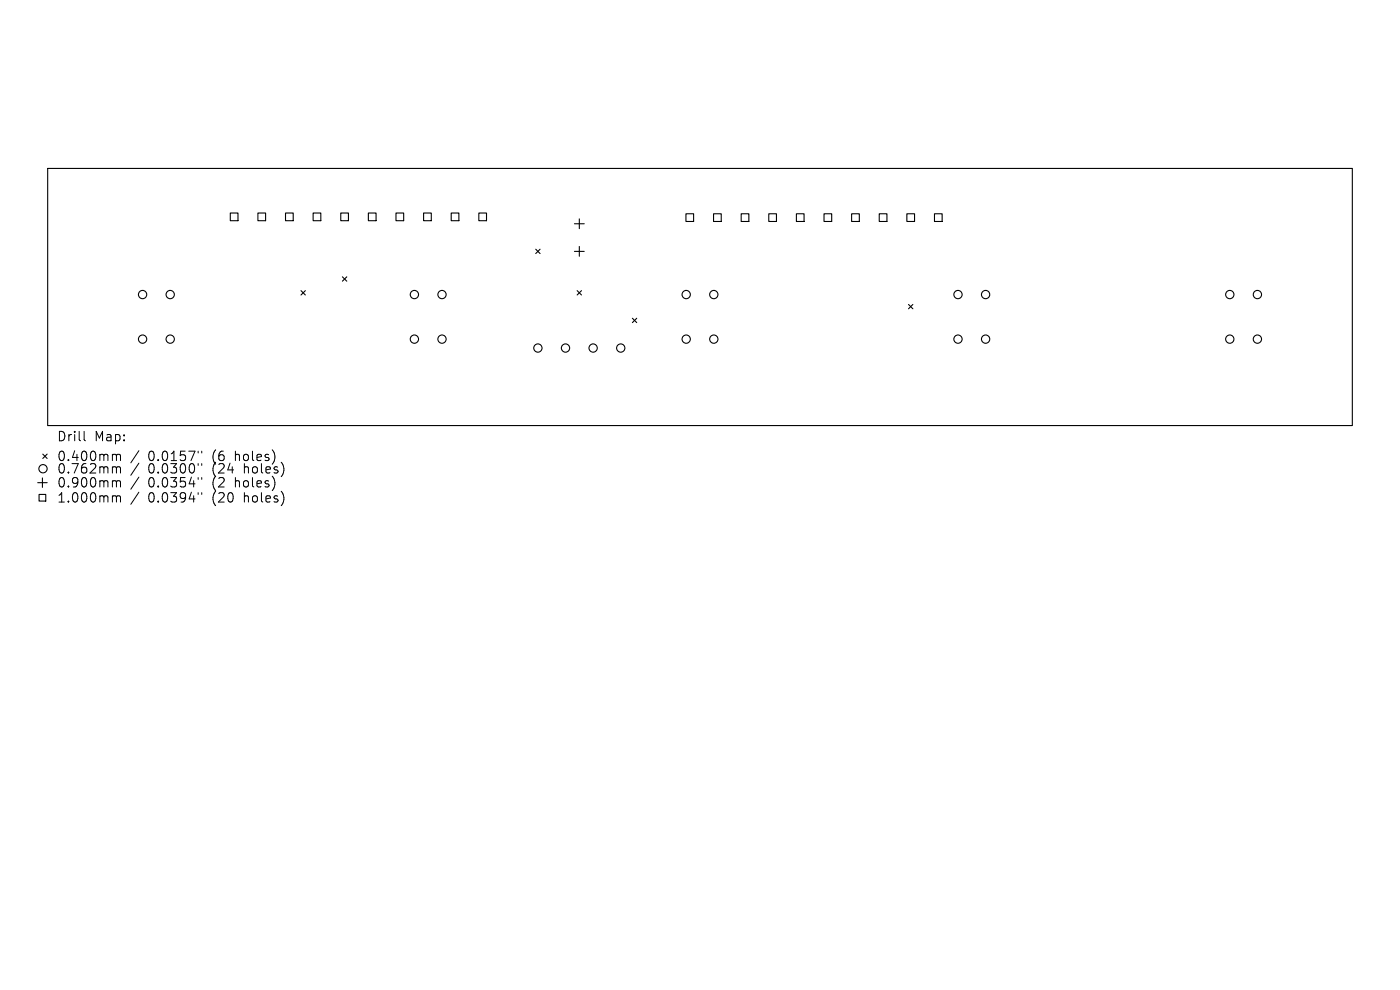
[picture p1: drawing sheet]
<svg xmlns="http://www.w3.org/2000/svg" width="297mm" height="210mm" viewBox="0 0 297 210" stroke-linecap="round" stroke-linejoin="round" font-family="sans-serif">
<defs><g id="words">
<g font-size="2.8">
<text x="12" y="93.9">Drill</text>
<text x="20" y="93.9">Map:</text>
<text x="12" y="98.1">0.400mm</text>
<text x="12" y="100.7">0.762mm</text>
<text x="31.4" y="98.1">0.0157&quot;</text>
<text x="31.4" y="100.7">0.0300&quot;</text>
<text x="45.2" y="98.1">(6</text>
<text x="45.2" y="100.7">(24</text>
<text x="50.1" y="98.1">holes)</text>
<text x="52" y="100.7">holes)</text>
<text x="12" y="103.7">0.900mm</text>
<text x="12" y="106.9">1.000mm</text>
<text x="31.4" y="103.7">0.0354&quot;</text>
<text x="31.4" y="106.9">0.0394&quot;</text>
<text x="45.2" y="103.7">(2</text>
<text x="45.2" y="106.9">(20</text>
<text x="50.1" y="103.7">holes)</text>
<text x="52" y="106.9">holes)</text>
</g>
</g></defs>
<g fill="none" stroke="#000" stroke-width=".23">
<path d="M10.1 35.7h276.8v54.6h-276.8zM48.9 45.2h1.6v1.6h-1.6zM54.7 45.2h1.6v1.6h-1.6zM60.6 45.2h1.6v1.6h-1.6zM66.4 45.2h1.7v1.6h-1.7zM72.3 45.2h1.6v1.6h-1.6zM72.6 58.7l1 .9M73.6 58.7l-1 .9M78.1 45.2h1.7v1.6h-1.7zM84 45.2h1.6v1.6h-1.6zM89.9 45.2h1.6v1.6h-1.6zM95.7 45.2h1.7v1.6h-1.7z"/>
<path d="M101.6 45.2h1.6v1.6h-1.6zM113.7 52.9l.9 .9M114.6 52.9l-.9 .9M121.9 47.5h2M121.9 53.3h2M122.9 46.4v2.1M122.9 52.3v2.1M145.5 45.3h1.6v1.7h-1.6zM151.4 45.3h1.6v1.7h-1.6zM157.2 45.3h1.7v1.7h-1.7zM163.1 45.3h1.6v1.7h-1.6zM169 45.3h1.6v1.7h-1.6z"/>
<path d="M174.8 45.3h1.6v1.7h-1.6zM180.7 45.3h1.6v1.7h-1.6zM186.5 45.3h1.7v1.7h-1.7zM192.4 45.3h1.6v1.7h-1.6zM198.2 45.3h1.7v1.7h-1.7zM63.9 61.7l.9 .9M64.8 61.7l-.9 .9M122.4 61.7l1 .9M123.4 61.7l-1 .9M134.2 67.5l.9 .9M135.1 67.5l-.9 .9M192.7 64.6l1 .9"/>
<path d="M193.7 64.6l-1 .9M9.1 96.3l.9 1M10 96.3l-.9 1M8 102.4h2M8.3 104.9h1.4v1.4h-1.4zM9 101.4v2"/>
<circle cx="30.3" cy="71.9" r=".88"/>
<circle cx="30.3" cy="62.5" r=".88"/>
<circle cx="36.1" cy="71.9" r=".88"/>
<circle cx="36.1" cy="62.5" r=".88"/>
<circle cx="87.9" cy="71.9" r=".88"/>
<circle cx="87.9" cy="62.5" r=".88"/>
<circle cx="93.8" cy="71.9" r=".88"/>
<circle cx="93.8" cy="62.5" r=".88"/>
<circle cx="114.1" cy="73.8" r=".88"/>
<circle cx="120" cy="73.8" r=".88"/>
<circle cx="125.8" cy="73.8" r=".88"/>
<circle cx="131.7" cy="73.8" r=".88"/>
<circle cx="145.6" cy="71.9" r=".88"/>
<circle cx="145.6" cy="62.5" r=".88"/>
<circle cx="151.4" cy="71.9" r=".88"/>
<circle cx="151.4" cy="62.5" r=".88"/>
<circle cx="203.2" cy="71.9" r=".88"/>
<circle cx="203.2" cy="62.5" r=".88"/>
<circle cx="209.1" cy="71.9" r=".88"/>
<circle cx="209.1" cy="62.5" r=".88"/>
<circle cx="260.9" cy="71.9" r=".88"/>
<circle cx="260.9" cy="62.5" r=".88"/>
<circle cx="266.8" cy="71.9" r=".88"/>
<circle cx="266.8" cy="62.5" r=".88"/>
<circle cx="9.1" cy="99.4" r=".88"/>
</g>
<g fill="none" stroke="#000" stroke-width=".21">
<path d="M17.8 91.5v1.7l.3 .3M24.1 96.4h.3l.3 .3M24.1 99h.3l.3 .3M24.7 96.7l.3-.3 .5 .1 .1 1.2M24.7 96.7v1M24.7 99.3v1M24.7 99.3l.3-.3 .5 .1 .1 1.2M29.5 95.6l-1.7 2.6M29.5 98.3l-1.7 2.5M42 95.7v.4M42 98.3v.4M42.8 95.7v.4"/>
<path d="M42.8 98.3v.4M24.1 102h.3l.3 .3M24.1 105.2h.3l.3 .3M24.7 102.3v1M24.7 105.5v1M24.7 102.3l.3-.3 .5 .1 .1 1.2M24.7 105.5l.3-.3 .5 .1 .1 1.2M29.5 101.2l-1.7 2.6M29.5 104.4l-1.7 2.6M42 101.3v.4M42 104.5v.4M42.8 101.3v.4"/>
<path d="M42.8 104.5v.4"/>
</g>
<use href="#words"/>
</svg>
